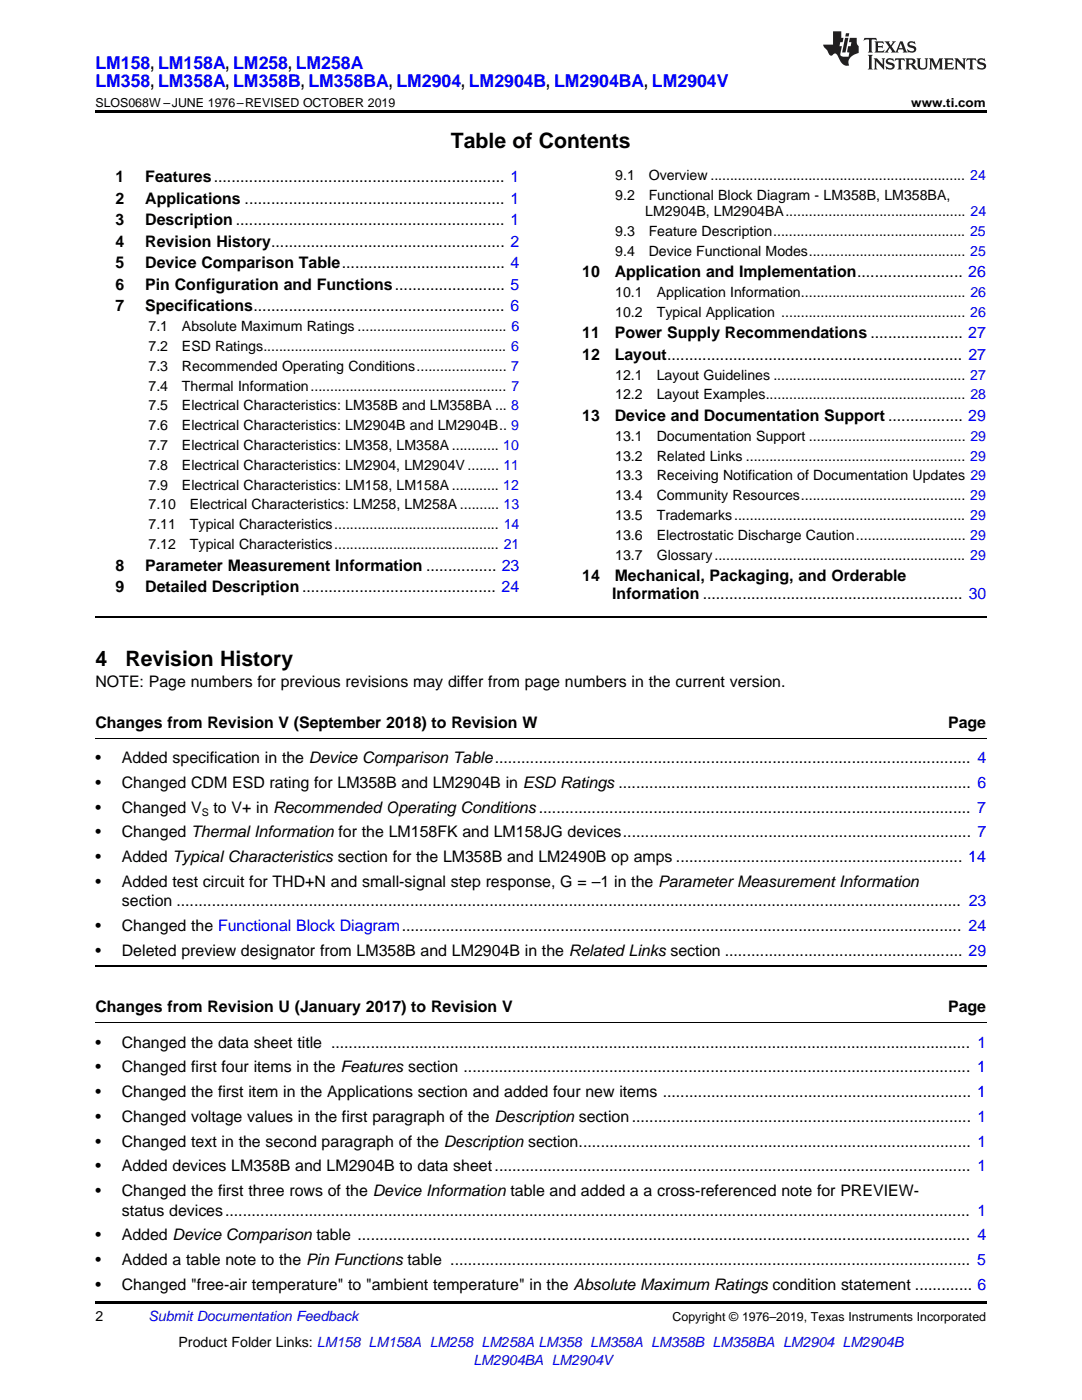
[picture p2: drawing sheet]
<svg xmlns="http://www.w3.org/2000/svg" width="216mm" height="279mm" viewBox="0 0 216 279" stroke-linecap="round" stroke-linejoin="round" font-family="sans-serif">
<defs><g id="words">
<g font-size="4.2">
<text x="90" y="29.6">Table of Contents</text>
<text x="19" y="132.8">4</text>
<text x="25" y="132.8">Revision History</text>
</g>
<g font-size="3.5" fill="#00f">
<text x="19" y="13.8">LM158, LM158A, LM258, LM258A</text>
<text x="19" y="17.3">LM358, LM358A, LM358B, LM358BA, LM2904, LM2904B, LM2904BA, LM2904V</text>
</g>
<g font-size="3.2">
<text x="23" y="36.3">1</text>
<text x="23" y="40.6">2</text>
<text x="29" y="36.3">Features.................................................................. 1</text>
<text x="29" y="40.6">Applications ........................................................... 1</text>
<text x="23" y="44.9">3</text>
<text x="29" y="44.9">Description ............................................................. 1</text>
<text x="23" y="49.2">4</text>
<text x="23" y="53.6">5</text>
<text x="29" y="49.2">Revision History..................................................... 2</text>
<text x="29" y="53.6">Device Comparison Table..................................... 4</text>
<text x="23" y="57.9">6</text>
<text x="29" y="57.9">Pin Configuration and Functions......................... 5</text>
<text x="116.2" y="55.3">10</text>
<text x="122.7" y="55.3">Application and Implementation........................ 26</text>
<text x="23" y="62.2">7</text>
<text x="29" y="62.2">Specifications......................................................... 6</text>
<text x="116.2" y="67.5">11</text>
<text x="116.2" y="71.8">12</text>
<text x="122.7" y="67.5">Power Supply Recommendations ..................... 27</text>
<text x="122.7" y="71.8">Layout................................................................... 27</text>
<text x="116.2" y="84">13</text>
<text x="122.7" y="84">Device and Documentation Support ................. 29</text>
<text x="23" y="113.9">8</text>
<text x="29" y="113.9">Parameter Measurement Information ................ 23</text>
<text x="23" y="118.2">9</text>
<text x="29" y="118.2">Detailed Description............................................ 24</text>
<text x="116.2" y="116">14</text>
<text x="122.2" y="119.5">Information ........................................................... 30</text>
<text x="122.7" y="116">Mechanical, Packaging, and Orderable</text>
<text x="19" y="137.1">NOTE: Page numbers for previous revisions may differ from page numbers in the current version.</text>
<text x="19" y="145.2">Changes from Revision V (September 2018) to Revision W</text>
<text x="189.2" y="145.2">Page</text>
<text x="19" y="152.3">•</text>
<text x="24.3" y="152.3">Added specification in the Device Comparison Table............................................................................................................ 4</text>
<text x="19" y="157.2">•</text>
<text x="24.3" y="157.2">Changed CDM ESD rating for LM358B and LM2904B in ESD Ratings ................................................................................ 6</text>
<text x="19" y="162.2">•</text>
<text x="19" y="167.1">•</text>
<text x="24.3" y="162.2">Changed V</text>
<text x="24.3" y="167.1">Changed Thermal Information for the LM158FK and LM158JG devices............................................................................... 7</text>
<text x="42.6" y="162.2">to V+ in Recommended Operating Conditions.................................................................................................. 7</text>
<text x="19" y="172">•</text>
<text x="24.3" y="172">Added Typical Characteristics section for the LM358B and LM2490B op amps ................................................................. 14</text>
<text x="19" y="177">•</text>
<text x="24.3" y="177">Added test circuit for THD+N and small-signal step response, G = –1 in the Parameter Measurement Information</text>
<text x="19" y="185.8">•</text>
<text x="24.3" y="185.8">Changed the Functional Block Diagram............................................................................................................................... 24</text>
<text x="24.3" y="180.9">section .................................................................................................................................................................................. 23</text>
<text x="19" y="190.7">•</text>
<text x="24.3" y="190.7">Deleted preview designator from LM358B and LM2904B in the Related Links section ...................................................... 29</text>
<text x="19" y="202">Changes from Revision U (January 2017) to Revision V</text>
<text x="189.2" y="202">Page</text>
<text x="19" y="209.1">•</text>
<text x="24.3" y="209.1">Changed the data sheet title ................................................................................................................................................. 1</text>
<text x="19" y="214">•</text>
<text x="24.3" y="214">Changed first four items in the Features section ................................................................................................................... 1</text>
<text x="19" y="219">•</text>
<text x="24.3" y="219">Changed the first item in the Applications section and added four new items ...................................................................... 1</text>
<text x="19" y="223.9">•</text>
<text x="24.3" y="223.9">Changed voltage values in the first paragraph of the Description section............................................................................. 1</text>
<text x="19" y="228.8">•</text>
<text x="19" y="233.8">•</text>
<text x="24.3" y="228.8">Changed text in the second paragraph of the Description section......................................................................................... 1</text>
<text x="24.3" y="233.8">Added devices LM358B and LM2904B to data sheet............................................................................................................ 1</text>
<text x="19" y="238.7">•</text>
<text x="24.3" y="238.7">Changed the first three rows of the Device Information table and added a a cross-referenced note for PREVIEW-</text>
<text x="24.3" y="242.6">status devices......................................................................................................................................................................... 1</text>
<text x="19" y="247.5">•</text>
<text x="24.3" y="247.5">Added Device Comparison table ........................................................................................................................................... 4</text>
<text x="19" y="252.5">•</text>
<text x="19" y="257.4">•</text>
<text x="24.3" y="252.5">Added a table note to the Pin Functions table ...................................................................................................................... 5</text>
<text x="24.3" y="257.4">Changed &quot;free-air temperature&quot; to &quot;ambient temperature&quot; in the Absolute Maximum Ratings condition statement ............. 6</text>
</g>
<g font-size="2.8">
<text x="122.8" y="36">9.1</text>
<text x="129.4" y="36">Overview ................................................................. 24</text>
<text x="122.8" y="39.9">9.2</text>
<text x="129.4" y="39.9">Functional Block Diagram - LM358B, LM358BA,</text>
<text x="122.8" y="47.1">9.3</text>
<text x="128.8" y="43.1">LM2904B, LM2904BA.............................................. 24</text>
<text x="129.4" y="47.1">Feature Description................................................. 25</text>
<text x="122.8" y="51">9.4</text>
<text x="129.4" y="51">Device Functional Modes........................................ 25</text>
<text x="122.8" y="59.3">10.1</text>
<text x="131" y="59.3">Application Information.......................................... 26</text>
<text x="122.8" y="63.2">10.2</text>
<text x="131" y="63.2">Typical Application ............................................... 26</text>
<text x="29.6" y="66.1">7.1</text>
<text x="29.6" y="70.1">7.2</text>
<text x="36.3" y="66.1">Absolute Maximum Ratings ...................................... 6</text>
<text x="36.3" y="70.1">ESD Ratings.............................................................. 6</text>
<text x="29.6" y="74">7.3</text>
<text x="29.6" y="78">7.4</text>
<text x="36.3" y="74">Recommended Operating Conditions....................... 7</text>
<text x="36.3" y="78">Thermal Information.................................................. 7</text>
<text x="122.8" y="75.8">12.1</text>
<text x="131" y="75.8">Layout Guidelines ................................................. 27</text>
<text x="29.6" y="81.9">7.5</text>
<text x="36.3" y="81.9">Electrical Characteristics: LM358B and LM358BA ... 8</text>
<text x="122.8" y="79.7">12.2</text>
<text x="131" y="79.7">Layout Examples................................................... 28</text>
<text x="29.6" y="85.9">7.6</text>
<text x="29.6" y="89.8">7.7</text>
<text x="36.3" y="85.9">Electrical Characteristics: LM2904B and LM2904B.. 9</text>
<text x="36.3" y="89.8">Electrical Characteristics: LM358, LM358A ............ 10</text>
<text x="122.8" y="88">13.1</text>
<text x="131" y="88">Documentation Support ........................................ 29</text>
<text x="29.6" y="93.8">7.8</text>
<text x="36.3" y="93.8">Electrical Characteristics: LM2904, LM2904V ........ 11</text>
<text x="122.8" y="91.9">13.2</text>
<text x="122.8" y="95.9">13.3</text>
<text x="131" y="91.9">Related Links ........................................................ 29</text>
<text x="131" y="95.9">Receiving Notification of Documentation Updates 29</text>
<text x="29.6" y="97.7">7.9</text>
<text x="29.6" y="101.7">7.10</text>
<text x="36.3" y="97.7">Electrical Characteristics: LM158, LM158A ............ 12</text>
<text x="37.9" y="101.7">Electrical Characteristics: LM258, LM258A .......... 13</text>
<text x="122.8" y="99.8">13.4</text>
<text x="131" y="99.8">Community Resources.......................................... 29</text>
<text x="29.6" y="105.6">7.11</text>
<text x="37.9" y="105.6">Typical Characteristics.......................................... 14</text>
<text x="122.8" y="103.8">13.5</text>
<text x="122.8" y="107.7">13.6</text>
<text x="131" y="103.8">Trademarks........................................................... 29</text>
<text x="131" y="107.7">Electrostatic Discharge Caution............................ 29</text>
<text x="29.6" y="109.6">7.12</text>
<text x="37.9" y="109.6">Typical Characteristics.......................................... 21</text>
<text x="122.8" y="111.7">13.7</text>
<text x="131" y="111.7">Glossary................................................................ 29</text>
<text x="19" y="263.6">2</text>
<text x="35.6" y="268.9">Product Folder Links: LM158 LM158A LM258 LM258A LM358 LM358A LM358B LM358BA LM2904 LM2904B</text>
</g>
<g font-size="2.8" fill="#0000c8">
<text x="29.6" y="263.6">Submit Documentation Feedback</text>
<text x="94.5" y="272.4">LM2904BA LM2904V</text>
</g>
<g font-size="2.5">
<text x="19" y="21.4">SLOS068W –JUNE 1976–REVISED OCTOBER 2019</text>
<text x="181.8" y="21.4">www.ti.com</text>
<text x="134.2" y="263.6">Copyright © 1976–2019, Texas Instruments Incorporated</text>
</g>
<text font-size="2.1" x="40.3" y="162.8">S</text>
</g></defs>
<path d="M19 22h177.8v.5h-177.8zM19 259.7h177.8v.5h-177.8z" fill="#000"/>
<path d="M19 147.3h177.8M19 204.1h177.8" fill="none" stroke="#000" stroke-width=".2"/>
<path d="M19 123.2h177.8M19 192.7h177.8" fill="none" stroke="#000" stroke-width=".35"/>
<g fill="#231f20">
<path d="M172.5 7.6l-.1 .5 .4-.2h.6v.1v2.1l-.2 .4h.9l-.2-.4v-2.1l.1-.1h.5l.5 .2-.2-.5zM174.5 8.3l.2 .3v1.5l-.2 .4h1.8l.2-.6a1.04 1.04 0 0 1-1.3 .2v-.7h.6l.3 .2v-.6l-.3 .2h-.6v-.6l.8-.1 .4 .3-.2-.5zM176.5 8.3l.9 1.1-.9 1.1h.8l-.2-.2 .4-.7 .5 .7-.2 .2h1.5l-.2-.2 .2-.4h.9l.1 .4-.2 .2h1l-.3-.3-.7-1.9h-.5l-.9 2-.8-1 .9-1h-.8l.1 .3-.4 .5-.3-.6 .1-.2zM179.7 8.6l.4 1h-.7zM181.3 8.4a.63 .63 0 0 0-.2 .7 .63 .63 0 0 0 .6 .4l.6 .2 .1 .2a.75 .75 0 0 1-.7 .4 .75 .75 0 0 1-.6-.5l.1 .7 .1-.1a1.11 1.11 0 0 0 1.5-.6 1.13 1.13 0 0 0-1.2-.8l-.1-.4a1.04 1.04 0 0 1 1.2 .2l-.2-.5-.2 .1-.4-.2zM173.2 10.9l.2 .4v2.2l-.2 .4h1l-.3-.4v-2.2l.3-.4zM174.3 11.6l.3 .4v1.5l-.3 .4h.8l-.2-.4v-1.3l1.5 1.7v-1.9l.2-.4h-.7l.2 .4v.9l-1.1-1.3zM177 11.8a.62 .62 0 0 0-.2 .7 .62 .62 0 0 0 .6 .4l.6 .1 .1 .3a.76 .76 0 0 1-.7 .3 .76 .76 0 0 1-.7-.4l.2 .7 .1-.1a1.11 1.11 0 0 0 1.5-.6 1.13 1.13 0 0 0-1.2-.8l-.1-.4a1.04 1.04 0 0 1 1.2 .2l-.2-.6-.2 .1-.5-.1zM178.7 11.6l-.2 .6a.61 .61 0 0 1 .8-.3v1.6l-.2 .4h.9l-.2-.4v-1.6a.63 .63 0 0 1 .7 .3l-.1-.6zM180.6 11.6l.3 .4v1.5l-.3 .4h1l-.2-.2-.1-.8 .6 .2a.76 .76 0 0 0 1.2 .7l-1-1a.58 .58 0 0 0 .6-.5 .58 .58 0 0 0-.5-.6zM181.4 11.9h.1a.45 .45 0 0 1 .5 .1 .45 .45 0 0 1 .1 .5l-.8 .2zM182.9 11.6l.2 .2a2.17 2.17 0 0 0 .3 1.9 .99 .99 0 0 0 1.6-.6v-1.1l.2-.4h-.7l.2 .2a1.92 1.92 0 0 1-.2 1.8 .6 .6 0 0 1-.9-.5v-1.1l.2-.4zM185.4 11.6l.2 .4v1.5l-.2 .4h.7l-.2-.4v-1.4l.8 1.8 .8-1.8v1.4l-.2 .4h.9l-.2-.4v-1.5l.2-.4h-.8l-.6 1.5-.6-1.5zM188.4 11.6l.2 .4v1.5l-.2 .4h1.8l.1-.6a1.04 1.04 0 0 1-1.2 .1v-.6h.5l.4 .2v-.6l-.4 .2h-.5v-.7h.8l.3 .3-.1-.6zM190.5 11.6l.2 .4v1.5l-.2 .4h.7l-.2-.4v-1.3l1.5 1.7v-1.9l.2-.4h-.7l.2 .4v.9l-1.1-1.3zM192.9 11.6l-.1 .6a.61 .61 0 0 1 .7-.3l.1 1.6-.3 .4h1l-.3-.4 .1-1.6a.63 .63 0 0 1 .7 .3l-.1-.6zM195.2 11.8a.62 .62 0 0 0-.2 .7 .62 .62 0 0 0 .6 .4l.6 .1 .1 .3a.76 .76 0 0 1-.7 .3 .76 .76 0 0 1-.6-.4l.1 .7 .1-.1a1.11 1.11 0 0 0 1.6-.6 1.13 1.13 0 0 0-1.3-.8l-.1-.4a1.04 1.04 0 0 1 1.2 .2l-.1-.6-.2 .1-.5-.1z"/>
<path d="M166.2 6.3v2.6h-1.9v.4l.8 .9a.91 .91 0 0 0 1 .8 .56 .56 0 0 1 .5-.3 .56 .56 0 0 1 .5 .3l.4 .8a1.53 1.53 0 0 0 1.9 1.2 1.54 1.54 0 0 1 1-2.1l.9-.3v-1.4a1.52 1.52 0 0 1-.4-1.6h-1.3l-.2 .8h.5l-.2 .8h-.5l-.1 1v.2l.4 .1-.2 .8a1.93 1.93 0 0 1-1.6-.3l.3-1.8h-.5l.2-.8h.4l.2-.8h-.4v-1.3zM168.6 7.6l-.6 2.9h.7l.6-2.9zM168.8 6.6l-.1 .7h.6l.2-.7z"/>
</g>
<use href="#words"/>
</svg>
